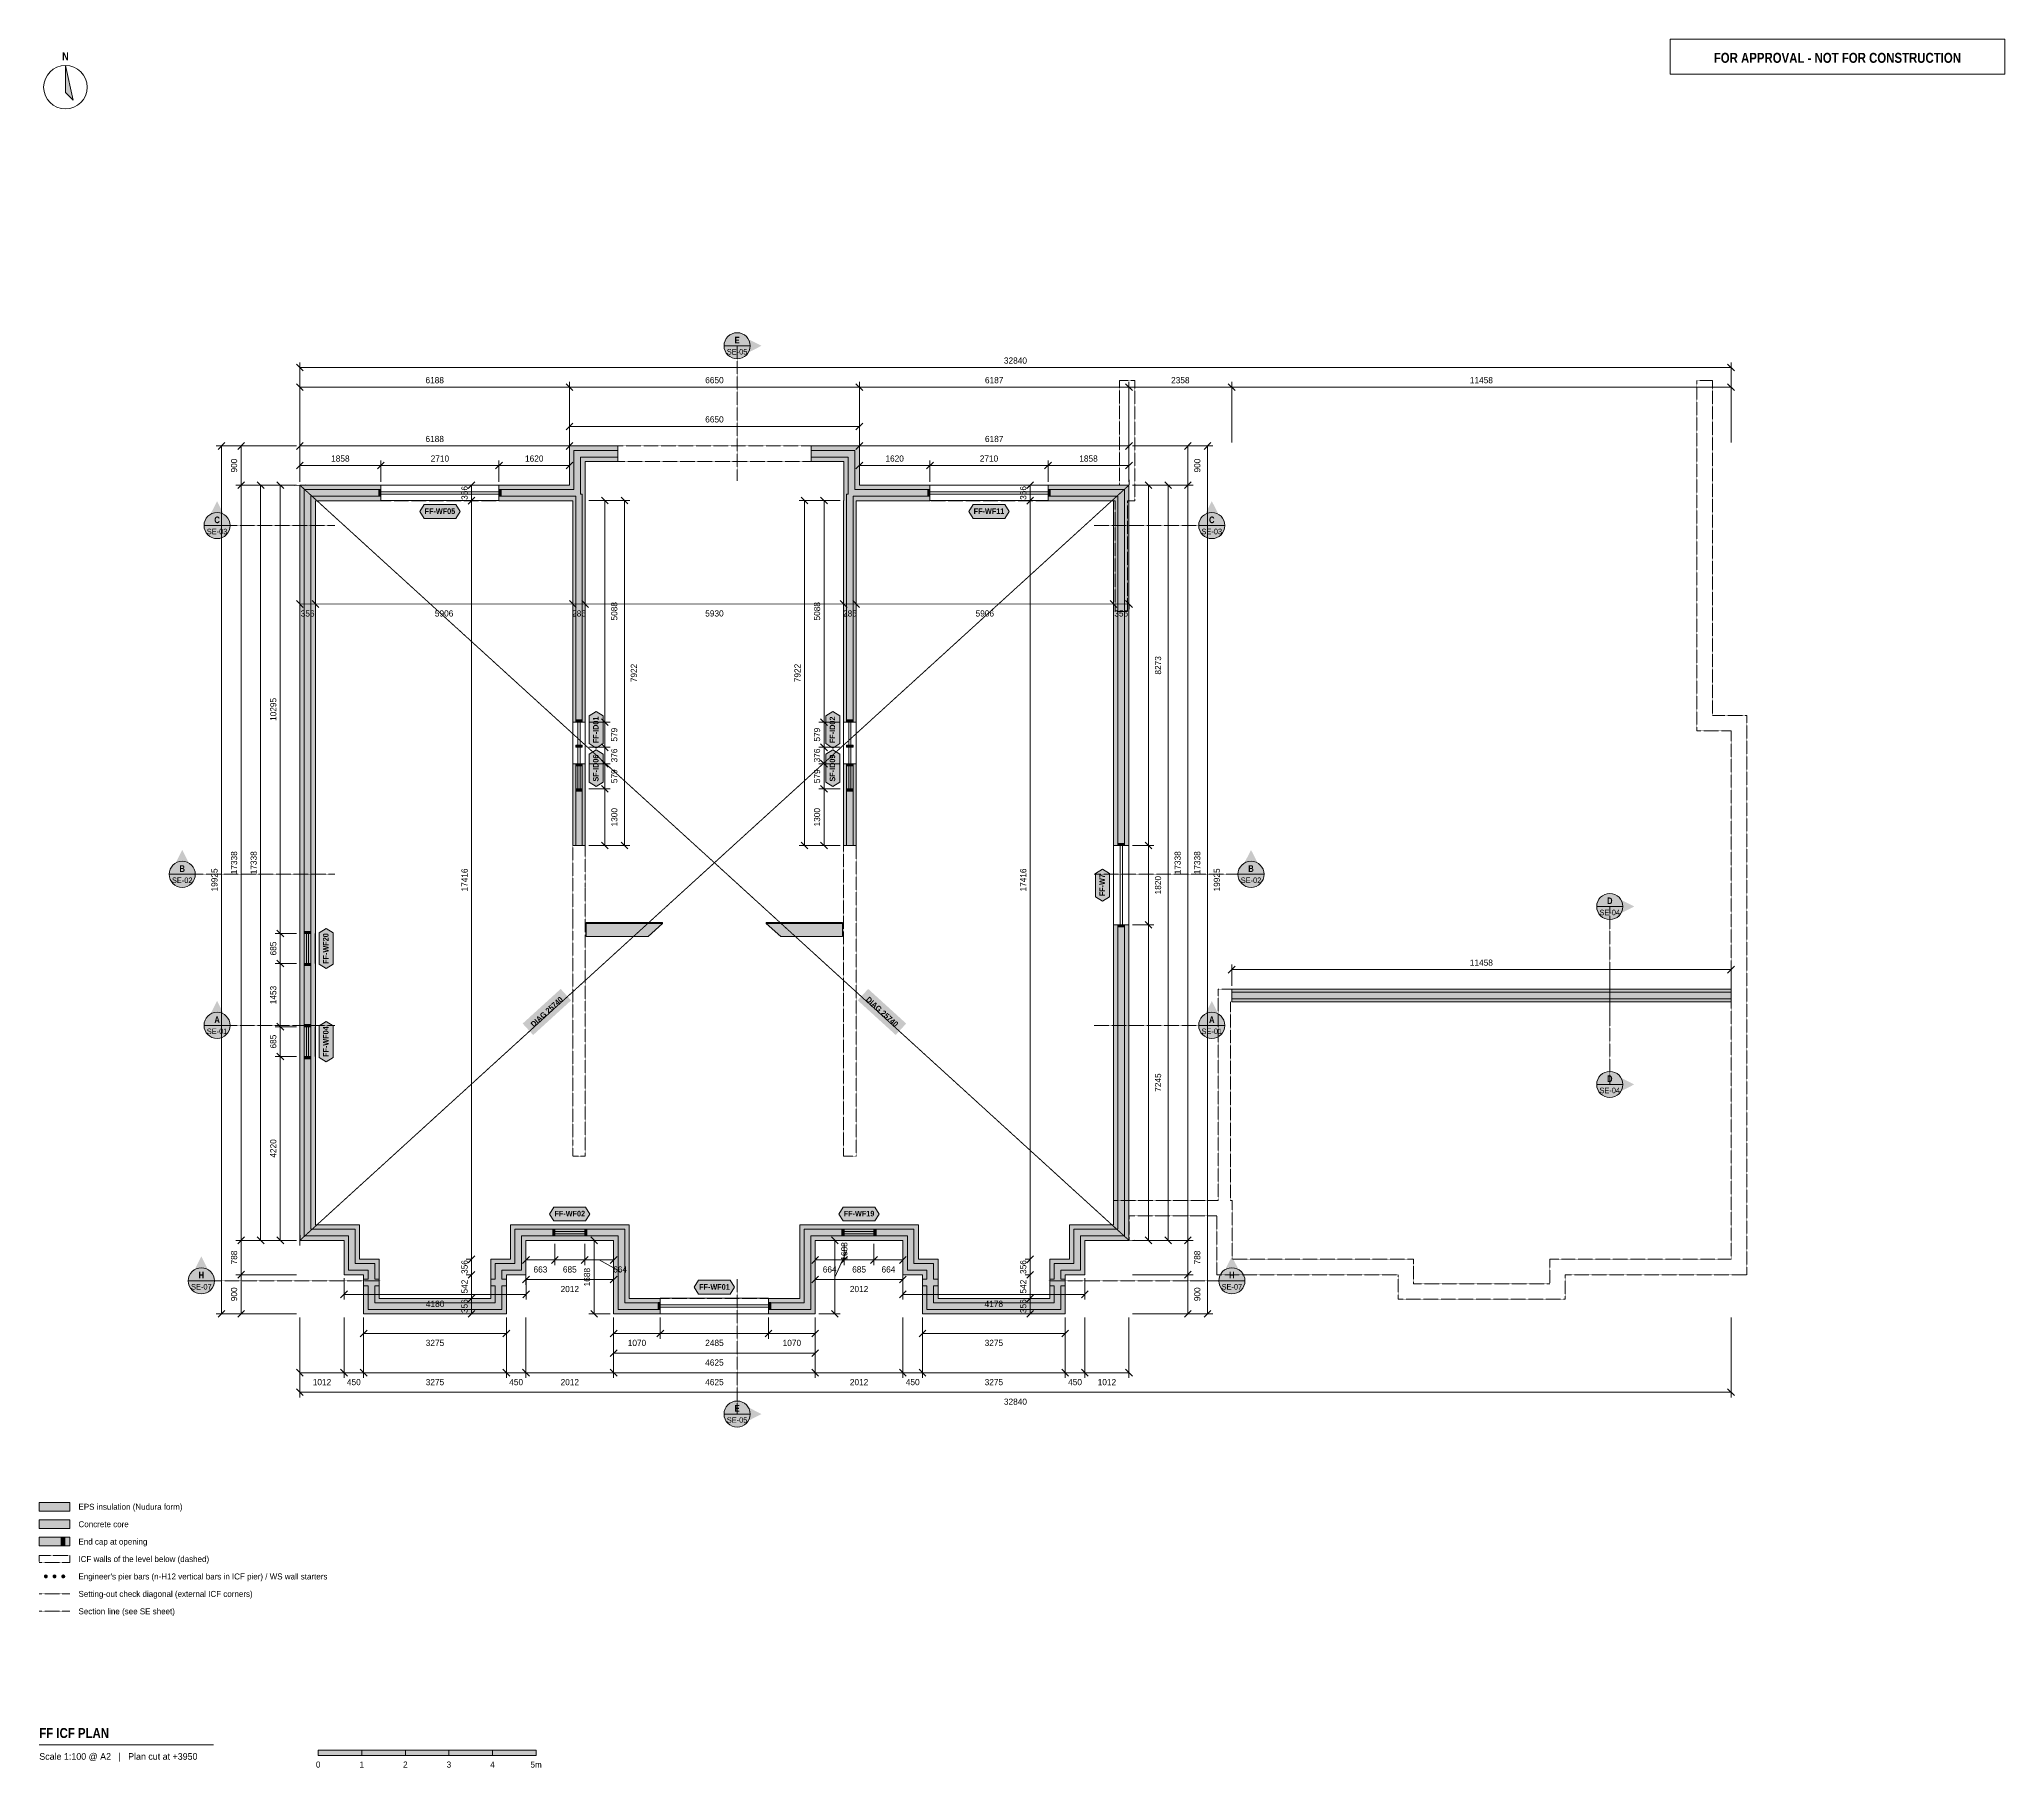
# Model space of a CAD drawing. Header units: millimetres. Extents: x -6015 to 39085, y -10454 to 29228.
import ezdxf
from ezdxf.enums import TextEntityAlignment as Align

# ---------------------------------------------------------------- set-up
doc = ezdxf.new("R2010")
doc.units = ezdxf.units.MM
doc.linetypes.add('DASHED', pattern=[1.524, 1.27, -0.254])
for name, color, linetype in [('FILL-C_9E1A1A', 7, 'Continuous'), ('FILL-C_B2B2B5', 7, 'Continuous'), ('FILL-EPS', 7, 'Continuous'), ('FILL-INK', 7, 'Continuous'), ('FILL-RED', 7, 'Continuous'), ('FILL-TEAL_DK', 7, 'Continuous'), ('FILL-WHITE', 7, 'Continuous'), ('LINE-C_85297A', 7, 'Continuous'), ('LINE-C_85297A-DASH', 7, 'DASHED'), ('LINE-INK', 7, 'Continuous'), ('LINE-RED', 7, 'Continuous'), ('LINE-RED-DASH', 7, 'DASHED'), ('LINE-STEEL_GREY', 7, 'Continuous'), ('LINE-STEEL_GREY-DASH', 7, 'DASHED'), ('LINE-TEAL_DK', 7, 'Continuous'), ('TEXT-C_85297A', 7, 'Continuous'), ('TEXT-INK', 7, 'Continuous'), ('TEXT-RED', 7, 'Continuous'), ('TEXT-STEEL_GREY', 7, 'Continuous'), ('TEXT-TEAL_DK', 7, 'Continuous')]:
    doc.layers.add(name, color=color, linetype=linetype)
doc.styles.add('OpenSansCondensed-Bold', font='OpenSansCondensed-Bold.ttf')

msp = doc.modelspace()

# ---------------------------------------------------------------- texts
at = {"layer": 'TEXT-C_85297A', "style": 'OpenSansCondensed-Bold'}
for rotation, p in [(42.3431, (5673, 6854)), (-42.3431, (13283, 6854))]:
    msp.add_text('DIAG 25740', height=127, rotation=rotation, dxfattribs=at).set_placement(p, align=Align.CENTER)
at = {"layer": 'TEXT-INK', "style": 'OpenSansCondensed-Bold'}
msp.add_text('N', height=178, dxfattribs=at).set_placement((-5415, 28748), align=Align.CENTER)
at = {"layer": 'TEXT-INK'}
for s, height, p in [('32840', 142.2, (16385, 21781)), ('6188', 142.2, (3059, 21331)), ('6650', 142.2, (9478, 21331)), ('6187', 142.2, (15897, 21331)), ('2358', 142.2, (20169, 21331)), ('11458', 142.2, (27077, 21331)), ('6650', 142.2, (9478, 20431)), ('6188', 142.2, (3059, 19981)), ('6187', 142.2, (15897, 19981)), ('1858', 142.2, (894, 19531)), ('2710', 142.2, (3178, 19531)), ('1620', 142.2, (5343, 19531)), ('1620', 142.2, (13613, 19531)), ('2710', 142.2, (15778, 19531)), ('1858', 142.2, (18062, 19531)), ('11458', 142.2, (27077, 7958)), ('663', 142.2, (5485, 915)), ('685', 142.2, (6159, 915)), ('664', 142.2, (7313, 915)), ('664', 142.2, (12122, 915)), ('685', 142.2, (12797, 915)), ('664', 142.2, (13471, 915)), ('2012', 142.2, (6159, 465)), ('2012', 142.2, (12797, 465)), ('4180', 142.2, (3068, 125)), ('4178', 142.2, (15889, 125)), ('3275', 142.2, (3065, -772)), ('1070', 142.2, (7700, -772)), ('2485', 142.2, (9478, -772)), ('1070', 142.2, (11255, -772)), ('3275', 142.2, (15890, -772)), ('4625', 142.2, (9478, -1222)), ('1012', 142.2, (472, -1672)), ('450', 142.2, (1203, -1672)), ('3275', 142.2, (3065, -1672)), ('450', 142.2, (4928, -1672)), ('2012', 142.2, (6159, -1672)), ('4625', 142.2, (9478, -1672)), ('2012', 142.2, (12797, -1672)), ('450', 142.2, (14028, -1672)), ('3275', 142.2, (15890, -1672)), ('450', 142.2, (17753, -1672)), ('1012', 142.2, (18484, -1672)), ('32840', 142.2, (16385, -2122)), ('0', 140, (385, -10452)), ('1', 140, (1385, -10452)), ('2', 140, (2385, -10452)), ('3', 140, (3385, -10452)), ('4', 140, (4385, -10452)), ('5m', 139.7, (5385, -10452))]:
    msp.add_text(s, height=height, dxfattribs=at).set_placement(p, align=Align.CENTER)
for s, rotation, p in [('900', 90, (-1475, 19441)), ('900', 90, (20628, 19441)), ('356', 90, (3814, 18813)), ('356', 90, (16635, 18813)), ('5088', 90.0029, (7250, 16096)), ('5088', 90, (11903, 16096)), ('356', 0.0029, (143, 15975)), ('5906', 0.0029, (3274, 15976)), ('286', 0.0029, (6370, 15976)), ('5930', 0.0029, (9478, 15976)), ('286', 0.0029, (12586, 15976)), ('5906', 0.0029, (15682, 15976)), ('356', 0.0029, (18813, 15976)), ('8273', 90, (19728, 14854)), ('7922', 90.0029, (7700, 14679)), ('7922', 90, (11453, 14679)), ('10295', 90, (-575, 13843)), ('579', 90.0029, (7250, 13263)), ('579', 90, (11903, 13263)), ('376', 90.0029, (7250, 12785)), ('376', 90, (11903, 12785)), ('579', 90.0029, (7250, 12308)), ('579', 90, (11903, 12308)), ('1300', 90.0029, (7251, 11368)), ('1300', 90, (11903, 11368)), ('17338', 90, (-1475, 10322)), ('17338', 90, (-1025, 10322)), ('17338', 90, (20178, 10322)), ('17338', 90, (20628, 10322)), ('19925', 90, (-1925, 9928)), ('17416', 90, (3814, 9927)), ('17416', 90, (16635, 9927)), ('1820', 90, (19728, 9808)), ('19925', 90, (21078, 9928)), ('685', 90, (-575, 8354)), ('1453', 90, (-575, 7285)), ('685', 90, (-575, 6216)), ('7245', 90, (19728, 5275)), ('4220', 90, (-575, 3763)), ('788', 90, (-1475, 1259)), ('1688', 90, (12528, 1399)), ('788', 90, (20628, 1259)), ('356', 90, (3814, 1041)), ('1688', 90, (6625, 809)), ('356', 90, (16635, 1041)), ('900', 90, (-1475, 415)), ('542', 90, (3814, 592)), ('542', 90, (16635, 592)), ('900', 90, (20628, 415)), ('356', 90, (3814, 143)), ('356', 90, (16635, 143))]:
    msp.add_text(s, height=142.2, rotation=rotation, dxfattribs=at).set_placement(p, align=Align.CENTER)
for s, p in [('EPS insulation (Nudura form)', (-5115, -4532)), ('Concrete core', (-5115, -4932)), ('End cap at opening', (-5115, -5332)), ('ICF walls of the level below (dashed)', (-5115, -5732)), ("Engineer's pier bars (n-H12 vertical bars in ICF pier) / WS wall starters", (-5115, -6132)), ('Setting-out check diagonal (external ICF corners)', (-5115, -6532)), ('Section line (see SE sheet)', (-5115, -6932))]:
    msp.add_text(s, height=137.16, dxfattribs=at).set_placement(p)
at = {"layer": 'TEXT-INK', "style": 'OpenSansCondensed-Bold'}
msp.add_text('FF ICF PLAN', height=228.6, dxfattribs=at).set_placement((-6015, -9772))
at = {"layer": 'TEXT-RED', "style": 'OpenSansCondensed-Bold'}
for s, height, p in [('FOR APPROVAL - NOT FOR CONSTRUCTION', 228.6, (35246, 28688)), ('E', 152, (9998, 22246)), ('C', 152, (-1935, 18119)), ('C', 152, (20891, 18119)), ('B', 152, (-2735, 10112)), ('B', 152, (21791, 10112)), ('D', 152, (30023, 9373)), ('A', 152, (-1935, 6644)), ('A', 152, (20891, 6644)), ('D', 152, (30023, 5287)), ('H', 152, (-2296, 779)), ('H', 152, (21352, 779)), ('E', 152, (9998, -2280))]:
    msp.add_text(s, height=height, dxfattribs=at).set_placement(p, align=Align.CENTER)
at = {"layer": 'TEXT-RED'}
for s, p in [('SE-05', (9998, 21991)), ('SE-03', (-1935, 17864)), ('SE-03', (20891, 17864)), ('SE-02', (-2735, 9857)), ('SE-02', (21791, 9857)), ('SE-04', (30023, 9118)), ('SE-01', (-1935, 6389)), ('SE-01', (20891, 6389)), ('SE-04', (30023, 5032)), ('SE-07', (-2296, 524)), ('SE-07', (21352, 524)), ('SE-05', (9998, -2535))]:
    msp.add_text(s, height=127, dxfattribs=at).set_placement(p, align=Align.CENTER)
at = {"layer": 'TEXT-STEEL_GREY'}
msp.add_text('Scale 1:100 @ A2   |   Plan cut at +3950', height=152.4, dxfattribs=at).set_placement((-6015, -10272))
at = {"layer": 'TEXT-TEAL_DK', "style": 'OpenSansCondensed-Bold'}
for s, p in [('FF-WF05', (3178, 18330)), ('FF-WF11', (15778, 18330)), ('FF-WF02', (6158, 2204)), ('FF-WF19', (12796, 2204)), ('FF-WF01', (9478, 521))]:
    msp.add_text(s, height=127, dxfattribs=at).set_placement(p, align=Align.CENTER)
for s, p in [('FF-ID01', (6818, 13374)), ('FF-ID02', (12248, 13374)), ('SF-ID06', (6818, 12496)), ('SF-ID09', (12248, 12496)), ('FF-W7', (18440, 9808)), ('FF-WF20', (622, 8353)), ('FF-WF04', (622, 6215))]:
    msp.add_text(s, height=127, rotation=90, dxfattribs=at).set_placement(p, align=Align.CENTER)

# ---------------------------------------------------------------- hatches: boundary and pattern name
at = {"layer": 'FILL-C_9E1A1A', "true_color": 0x9e1a1a}
h = msp.add_hatch(color=24, dxfattribs=at)
h.dxf.hatch_style = 1
h.paths.add_polyline_path([(-5820, -6062), (-5821, -6050), (-5826, -6039), (-5833, -6030), (-5842, -6023), (-5853, -6019), (-5865, -6017), (-5876, -6019), (-5887, -6023), (-5896, -6030), (-5904, -6039), (-5908, -6050), (-5910, -6062), (-5908, -6074), (-5904, -6084), (-5896, -6094), (-5887, -6101), (-5876, -6105), (-5865, -6107), (-5853, -6105), (-5842, -6101), (-5833, -6094), (-5826, -6084), (-5821, -6074)])
h = msp.add_hatch(color=24, dxfattribs=at)
h.dxf.hatch_style = 1
h.paths.add_polyline_path([(-5620, -6062), (-5621, -6050), (-5626, -6039), (-5633, -6030), (-5642, -6023), (-5653, -6019), (-5665, -6017), (-5676, -6019), (-5687, -6023), (-5696, -6030), (-5704, -6039), (-5708, -6050), (-5710, -6062), (-5708, -6074), (-5704, -6084), (-5696, -6094), (-5687, -6101), (-5676, -6105), (-5665, -6107), (-5653, -6105), (-5642, -6101), (-5633, -6094), (-5626, -6084), (-5621, -6074)])
h = msp.add_hatch(color=24, dxfattribs=at)
h.dxf.hatch_style = 1
h.paths.add_polyline_path([(-5420, -6062), (-5421, -6050), (-5426, -6039), (-5433, -6030), (-5442, -6023), (-5453, -6019), (-5465, -6017), (-5476, -6019), (-5487, -6023), (-5496, -6030), (-5504, -6039), (-5508, -6050), (-5510, -6062), (-5508, -6074), (-5504, -6084), (-5496, -6094), (-5487, -6101), (-5476, -6105), (-5465, -6107), (-5453, -6105), (-5442, -6101), (-5433, -6094), (-5426, -6084), (-5421, -6074)])
at = {"layer": 'FILL-C_B2B2B5', "true_color": 0xb2b2b5}
h = msp.add_hatch(color=253, dxfattribs=at)
h.dxf.hatch_style = 1
h.paths.add_polyline_path([(7261, 19637), (6407, 19637), (6407, 18783), (6446, 18783), (6446, 13552), (6294, 13552), (6294, 18737), (4533, 18737), (4533, 18889), (6255, 18889), (6255, 19789), (7261, 19789)])
h = msp.add_hatch(color=253, dxfattribs=at)
h.dxf.hatch_style = 1
h.paths.add_polyline_path([(11696, 19789), (12702, 19789), (12702, 18889), (14422, 18889), (14422, 18737), (12662, 18737), (12662, 13552), (12510, 13552), (12510, 18783), (12549, 18783), (12549, 19637), (11696, 19637)])
h = msp.add_hatch(color=253, dxfattribs=at)
h.dxf.hatch_style = 1
h.paths.add_polyline_path([(8235, 67), (7267, 67), (7267, 1755), (5052, 1755), (5052, 967), (4601, 967), (4601, 761), (4703, 761), (4703, 609), (4601, 609), (4601, 67), (1530, 67), (1530, 609), (1428, 609), (1428, 761), (1530, 761), (1530, 967), (1080, 967), (1080, 1755), (67, 1755), (67, 18889), (1823, 18889), (1823, 18737), (219, 18737), (219, 1907), (1232, 1907), (1232, 1119), (1682, 1119), (1682, 761), (1784, 761), (1784, 609), (1682, 609), (1682, 219), (4449, 219), (4449, 609), (4347, 609), (4347, 761), (4449, 761), (4449, 1119), (4899, 1119), (4899, 1907), (7419, 1907), (7419, 219), (8235, 219)])
h = msp.add_hatch(color=253, dxfattribs=at)
h.dxf.hatch_style = 1
h.paths.add_polyline_path([(18737, 10718), (18737, 18737), (17133, 18737), (17133, 18889), (18889, 18889), (18889, 10718)])
h = msp.add_hatch(color=253, dxfattribs=at)
h.dxf.hatch_style = 1
h.paths.add_polyline_path([(6446, 12596), (6446, 10718), (6294, 10718), (6294, 12596)])
h = msp.add_hatch(color=253, dxfattribs=at)
h.dxf.hatch_style = 1
h.paths.add_polyline_path([(12662, 12597), (12662, 10718), (12510, 10718), (12510, 12597)])
h = msp.add_hatch(color=253, dxfattribs=at)
h.dxf.hatch_style = 1
h.paths.add_polyline_path([(14609, 609), (14507, 609), (14507, 219), (17274, 219), (17274, 609), (17172, 609), (17172, 761), (17274, 761), (17274, 1119), (17724, 1119), (17724, 1907), (18737, 1907), (18737, 8897), (18889, 8897), (18889, 1755), (17876, 1755), (17876, 967), (17426, 967), (17426, 761), (17528, 761), (17528, 609), (17426, 609), (17426, 67), (14355, 67), (14355, 609), (14253, 609), (14253, 761), (14355, 761), (14355, 967), (13905, 967), (13905, 1755), (11689, 1755), (11689, 67), (10720, 67), (10720, 219), (11537, 219), (11537, 1907), (14057, 1907), (14057, 1119), (14507, 1119), (14507, 761), (14609, 761)])
h = msp.add_hatch(color=253, dxfattribs=at)
h.dxf.hatch_style = 1
h.paths.add_polyline_path([(32806, 7199), (21348, 7199), (21348, 7351), (32806, 7351)])
h = msp.add_hatch(color=253, dxfattribs=at)
h.dxf.hatch_style = 1
h.paths.add_polyline_path([(-6015, -4962), (-5315, -4962), (-5315, -4762), (-6015, -4762)])
at = {"layer": 'FILL-EPS', "true_color": 0xccffff}
h = msp.add_hatch(color=7, dxfattribs=at)
h.dxf.hatch_style = 1
h.paths.add_polyline_path([(6153, 19891), (7261, 19891), (7261, 19789), (6255, 19789), (6255, 18889), (4533, 18889), (4533, 18991), (6153, 18991)])
h = msp.add_hatch(color=7, dxfattribs=at)
h.dxf.hatch_style = 1
h.paths.add_polyline_path([(11696, 19891), (12803, 19891), (12803, 18991), (14422, 18991), (14422, 18889), (12702, 18889), (12702, 19789), (11696, 19789)])
h = msp.add_hatch(color=7, dxfattribs=at)
h.dxf.hatch_style = 1
h.paths.add_polyline_path([(7261, 19535), (6509, 19535), (6509, 18640), (6513, 18640), (6513, 18379), (6513, 17419), (6513, 13552), (6446, 13552), (6446, 18783), (6407, 18783), (6407, 19637), (7261, 19637)])
h = msp.add_hatch(color=7, dxfattribs=at)
h.dxf.hatch_style = 1
h.paths.add_polyline_path([(11696, 19535), (11696, 19637), (12549, 19637), (12549, 18783), (12510, 18783), (12510, 13552), (12443, 13552), (12443, 18640), (12448, 18640), (12448, 19535)])
h = msp.add_hatch(color=7, dxfattribs=at)
h.dxf.hatch_style = 1
h.paths.add_polyline_path([(1428, 865), (978, 865), (978, 1653), (-35, 1653), (-35, 18991), (1823, 18991), (1823, 18889), (67, 18889), (67, 1755), (1080, 1755), (1080, 967), (1530, 967), (1530, 761), (1428, 761)])
h = msp.add_hatch(color=7, dxfattribs=at)
h.dxf.hatch_style = 1
h.paths.add_polyline_path([(18990, 18991), (18990, 10718), (18889, 10718), (18889, 18889), (17133, 18889), (17133, 18991)])
h = msp.add_hatch(color=7, dxfattribs=at)
h.dxf.hatch_style = 1
h.paths.add_polyline_path([(1823, 18635), (321, 18635), (321, 2009), (1334, 2009), (1334, 1221), (1784, 1221), (1784, 761), (1682, 761), (1682, 1119), (1232, 1119), (1232, 1907), (219, 1907), (219, 18737), (1823, 18737)])
h = msp.add_hatch(color=7, dxfattribs=at)
h.dxf.hatch_style = 1
h.paths.add_polyline_path([(6227, 13552), (6227, 13811), (6227, 18379), (6227, 18635), (4533, 18635), (4533, 18737), (6294, 18737), (6294, 13552)])
h = msp.add_hatch(color=7, dxfattribs=at)
h.dxf.hatch_style = 1
h.paths.add_polyline_path([(14422, 18635), (12729, 18635), (12729, 13552), (12662, 13552), (12662, 18737), (14422, 18737)])
h = msp.add_hatch(color=7, dxfattribs=at)
h.dxf.hatch_style = 1
h.paths.add_polyline_path([(18635, 10718), (18635, 18635), (17133, 18635), (17133, 18737), (18737, 18737), (18737, 10718)])
h = msp.add_hatch(color=7, dxfattribs=at)
h.dxf.hatch_style = 1
h.paths.add_polyline_path([(6227, 10966), (6227, 12486), (6227, 12596), (6294, 12596), (6294, 10718), (6382, 10718), (6256, 10718), (6227, 10718), (6227, 10858)])
h = msp.add_hatch(color=7, dxfattribs=at)
h.dxf.hatch_style = 1
h.paths.add_polyline_path([(6513, 12596), (6513, 12486), (6513, 12405), (6513, 10718), (6446, 10718), (6446, 12596)])
h = msp.add_hatch(color=7, dxfattribs=at)
h.dxf.hatch_style = 1
h.paths.add_polyline_path([(12443, 12597), (12510, 12597), (12510, 10718), (12443, 10718)])
h = msp.add_hatch(color=7, dxfattribs=at)
h.dxf.hatch_style = 1
h.paths.add_polyline_path([(12729, 12597), (12729, 10718), (12662, 10718), (12662, 12597)])
h = msp.add_hatch(color=7, dxfattribs=at)
h.dxf.hatch_style = 1
h.paths.add_polyline_path([(17172, 1221), (17622, 1221), (17622, 2009), (18635, 2009), (18635, 8897), (18737, 8897), (18737, 1907), (17724, 1907), (17724, 1119), (17274, 1119), (17274, 761), (17172, 761)])
h = msp.add_hatch(color=7, dxfattribs=at)
h.dxf.hatch_style = 1
h.paths.add_polyline_path([(18990, 8897), (18990, 1653), (17978, 1653), (17978, 865), (17528, 865), (17528, 761), (17426, 761), (17426, 967), (17876, 967), (17876, 1755), (18889, 1755), (18889, 8897)])
h = msp.add_hatch(color=7, dxfattribs=at)
h.dxf.hatch_style = 1
h.paths.add_polyline_path([(32806, 7418), (32806, 7351), (21348, 7351), (21348, 7418)])
h = msp.add_hatch(color=7, dxfattribs=at)
h.dxf.hatch_style = 1
h.paths.add_polyline_path([(32806, 7132), (21348, 7132), (21348, 7199), (32806, 7199)])
h = msp.add_hatch(color=7, dxfattribs=at)
h.dxf.hatch_style = 1
h.paths.add_polyline_path([(4798, 1221), (4798, 2009), (7521, 2009), (7521, 321), (8235, 321), (8235, 219), (7419, 219), (7419, 1907), (4899, 1907), (4899, 1119), (4449, 1119), (4449, 761), (4347, 761), (4347, 1221)])
h = msp.add_hatch(color=7, dxfattribs=at)
h.dxf.hatch_style = 1
h.paths.add_polyline_path([(11435, 321), (11435, 2009), (14159, 2009), (14159, 1221), (14609, 1221), (14609, 761), (14507, 761), (14507, 1119), (14057, 1119), (14057, 1907), (11537, 1907), (11537, 219), (10720, 219), (10720, 321)])
h = msp.add_hatch(color=7, dxfattribs=at)
h.dxf.hatch_style = 1
h.paths.add_polyline_path([(8235, -35), (7165, -35), (7165, 1653), (5153, 1653), (5153, 865), (4703, 865), (4703, 761), (4601, 761), (4601, 967), (5052, 967), (5052, 1755), (7267, 1755), (7267, 67), (8235, 67)])
h = msp.add_hatch(color=7, dxfattribs=at)
h.dxf.hatch_style = 1
h.paths.add_polyline_path([(14253, 865), (13803, 865), (13803, 1653), (11791, 1653), (11791, -35), (10720, -35), (10720, 67), (11689, 67), (11689, 1755), (13905, 1755), (13905, 967), (14355, 967), (14355, 761), (14253, 761)])
h = msp.add_hatch(color=7, dxfattribs=at)
h.dxf.hatch_style = 1
h.paths.add_polyline_path([(4703, -35), (1428, -35), (1428, 609), (1530, 609), (1530, 67), (4601, 67), (4601, 609), (4703, 609)])
h = msp.add_hatch(color=7, dxfattribs=at)
h.dxf.hatch_style = 1
h.paths.add_polyline_path([(1784, 321), (4347, 321), (4347, 609), (4449, 609), (4449, 219), (1682, 219), (1682, 609), (1784, 609)])
h = msp.add_hatch(color=7, dxfattribs=at)
h.dxf.hatch_style = 1
h.paths.add_polyline_path([(17528, -35), (14253, -35), (14253, 609), (14355, 609), (14355, 67), (17426, 67), (17426, 609), (17528, 609)])
h = msp.add_hatch(color=7, dxfattribs=at)
h.dxf.hatch_style = 1
h.paths.add_polyline_path([(14609, 321), (17172, 321), (17172, 609), (17274, 609), (17274, 219), (14507, 219), (14507, 609), (14609, 609)])
h = msp.add_hatch(color=7, dxfattribs=at)
h.dxf.hatch_style = 1
h.paths.add_polyline_path([(-6015, -4562), (-5315, -4562), (-5315, -4362), (-6015, -4362)])
h = msp.add_hatch(color=7, dxfattribs=at)
h.dxf.hatch_style = 1
h.paths.add_polyline_path([(-6015, -5362), (-5315, -5362), (-5315, -5162), (-6015, -5162)])
at = {"layer": 'FILL-INK', "true_color": 0x14141a}
h = msp.add_hatch(color=250, dxfattribs=at)
h.dxf.hatch_style = 1
h.paths.add_polyline_path([(-5415, 28628), (-5240, 27828), (-5415, 28003)])
h = msp.add_hatch(color=250, dxfattribs=at)
h.dxf.hatch_style = 1
h.paths.add_polyline_path([(385, -10172), (1385, -10172), (1385, -10052), (385, -10052)])
h = msp.add_hatch(color=250, dxfattribs=at)
h.dxf.hatch_style = 1
h.paths.add_polyline_path([(2385, -10172), (3385, -10172), (3385, -10052), (2385, -10052)])
h = msp.add_hatch(color=250, dxfattribs=at)
h.dxf.hatch_style = 1
h.paths.add_polyline_path([(4385, -10172), (5385, -10172), (5385, -10052), (4385, -10052)])
at = {"layer": 'FILL-RED', "true_color": 0xb81a1f}
h = msp.add_hatch(color=242, dxfattribs=at)
h.dxf.hatch_style = 1
h.paths.add_polyline_path([(10558, 22191), (9998, 22476), (9998, 21906)])
h = msp.add_hatch(color=242, dxfattribs=at)
h.dxf.hatch_style = 1
h.paths.add_polyline_path([(-1935, 18624), (-2220, 18064), (-1650, 18064)])
h = msp.add_hatch(color=242, dxfattribs=at)
h.dxf.hatch_style = 1
h.paths.add_polyline_path([(20891, 18624), (20606, 18064), (21176, 18064)])
h = msp.add_hatch(color=242, dxfattribs=at)
h.dxf.hatch_style = 1
h.paths.add_polyline_path([(-2735, 10617), (-3020, 10057), (-2450, 10057)])
h = msp.add_hatch(color=242, dxfattribs=at)
h.dxf.hatch_style = 1
h.paths.add_polyline_path([(21791, 10617), (21506, 10057), (22076, 10057)])
h = msp.add_hatch(color=242, dxfattribs=at)
h.dxf.hatch_style = 1
h.paths.add_polyline_path([(30583, 9318), (30023, 9603), (30023, 9033)])
h = msp.add_hatch(color=242, dxfattribs=at)
h.dxf.hatch_style = 1
h.paths.add_polyline_path([(-1935, 7149), (-2220, 6589), (-1650, 6589)])
h = msp.add_hatch(color=242, dxfattribs=at)
h.dxf.hatch_style = 1
h.paths.add_polyline_path([(20891, 7149), (20606, 6589), (21176, 6589)])
h = msp.add_hatch(color=242, dxfattribs=at)
h.dxf.hatch_style = 1
h.paths.add_polyline_path([(30583, 5232), (30023, 5517), (30023, 4947)])
h = msp.add_hatch(color=242, dxfattribs=at)
h.dxf.hatch_style = 1
h.paths.add_polyline_path([(-2296, 1284), (-2581, 724), (-2011, 724)])
h = msp.add_hatch(color=242, dxfattribs=at)
h.dxf.hatch_style = 1
h.paths.add_polyline_path([(21352, 1284), (21067, 724), (21637, 724)])
h = msp.add_hatch(color=242, dxfattribs=at)
h.dxf.hatch_style = 1
h.paths.add_polyline_path([(10558, -2335), (9998, -2050), (9998, -2620)])
at = {"layer": 'FILL-TEAL_DK', "true_color": 0x006b5c}
h = msp.add_hatch(color=126, dxfattribs=at)
h.dxf.hatch_style = 1
h.paths.add_polyline_path([(1823, 18889), (1823, 18737), (1773, 18737), (1773, 18889)])
h = msp.add_hatch(color=126, dxfattribs=at)
h.dxf.hatch_style = 1
h.paths.add_polyline_path([(4533, 18889), (4583, 18889), (4583, 18737), (4533, 18737), (4533, 18889)])
h = msp.add_hatch(color=126, dxfattribs=at)
h.dxf.hatch_style = 1
h.paths.add_polyline_path([(14423, 18889), (14423, 18737), (14373, 18737), (14373, 18889)])
h = msp.add_hatch(color=126, dxfattribs=at)
h.dxf.hatch_style = 1
h.paths.add_polyline_path([(17133, 18889), (17183, 18889), (17183, 18737), (17133, 18737)])
h = msp.add_hatch(color=126, dxfattribs=at)
h.dxf.hatch_style = 1
h.paths.add_polyline_path([(6294, 13602), (6446, 13602), (6446, 13552), (6294, 13552)])
h = msp.add_hatch(color=126, dxfattribs=at)
h.dxf.hatch_style = 1
h.paths.add_polyline_path([(12510, 13602), (12662, 13602), (12662, 13552), (12510, 13552)])
h = msp.add_hatch(color=126, dxfattribs=at)
h.dxf.hatch_style = 1
h.paths.add_polyline_path([(6294, 13023), (6446, 13023), (6446, 12973), (6294, 12973)])
h = msp.add_hatch(color=126, dxfattribs=at)
h.dxf.hatch_style = 1
h.paths.add_polyline_path([(12510, 13023), (12662, 13023), (12662, 12973), (12510, 12973)])
h = msp.add_hatch(color=126, dxfattribs=at)
h.dxf.hatch_style = 1
h.paths.add_polyline_path([(6294, 12597), (6446, 12597), (6446, 12547), (6294, 12547)])
h = msp.add_hatch(color=126, dxfattribs=at)
h.dxf.hatch_style = 1
h.paths.add_polyline_path([(12510, 12597), (12662, 12597), (12662, 12547), (12510, 12547)])
h = msp.add_hatch(color=126, dxfattribs=at)
h.dxf.hatch_style = 1
h.paths.add_polyline_path([(6294, 12018), (6446, 12018), (6446, 11968), (6294, 11968)])
h = msp.add_hatch(color=126, dxfattribs=at)
h.dxf.hatch_style = 1
h.paths.add_polyline_path([(12510, 12018), (12662, 12018), (12662, 11968), (12510, 11968)])
h = msp.add_hatch(color=126, dxfattribs=at)
h.dxf.hatch_style = 1
h.paths.add_polyline_path([(18737, 10768), (18889, 10768), (18889, 10718), (18737, 10718)])
h = msp.add_hatch(color=126, dxfattribs=at)
h.dxf.hatch_style = 1
h.paths.add_polyline_path([(63, 8746), (215, 8746), (215, 8696), (63, 8696)])
h = msp.add_hatch(color=126, dxfattribs=at)
h.dxf.hatch_style = 1
h.paths.add_polyline_path([(18737, 8898), (18889, 8898), (18889, 8848), (18737, 8848)])
h = msp.add_hatch(color=126, dxfattribs=at)
h.dxf.hatch_style = 1
h.paths.add_polyline_path([(63, 8011), (215, 8011), (215, 7961), (63, 7961)])
h = msp.add_hatch(color=126, dxfattribs=at)
h.dxf.hatch_style = 1
h.paths.add_polyline_path([(63, 6608), (215, 6608), (215, 6558), (63, 6558)])
h = msp.add_hatch(color=126, dxfattribs=at)
h.dxf.hatch_style = 1
h.paths.add_polyline_path([(63, 5873), (215, 5873), (215, 5823), (63, 5823)])
h = msp.add_hatch(color=126, dxfattribs=at)
h.dxf.hatch_style = 1
h.paths.add_polyline_path([(5766, 1907), (5816, 1907), (5816, 1755), (5766, 1755)])
h = msp.add_hatch(color=126, dxfattribs=at)
h.dxf.hatch_style = 1
h.paths.add_polyline_path([(6501, 1907), (6551, 1907), (6551, 1755), (6501, 1755)])
h = msp.add_hatch(color=126, dxfattribs=at)
h.dxf.hatch_style = 1
h.paths.add_polyline_path([(12404, 1907), (12454, 1907), (12454, 1755), (12404, 1755)])
h = msp.add_hatch(color=126, dxfattribs=at)
h.dxf.hatch_style = 1
h.paths.add_polyline_path([(13139, 1907), (13189, 1907), (13189, 1755), (13139, 1755)])
h = msp.add_hatch(color=126, dxfattribs=at)
h.dxf.hatch_style = 1
h.paths.add_polyline_path([(8185, 224), (8235, 224), (8235, 72), (8185, 72)])
h = msp.add_hatch(color=126, dxfattribs=at)
h.dxf.hatch_style = 1
h.paths.add_polyline_path([(10720, 224), (10770, 224), (10770, 72), (10720, 72)])
h = msp.add_hatch(color=126, dxfattribs=at)
h.dxf.hatch_style = 1
h.paths.add_polyline_path([(-5515, -5362), (-5425, -5362), (-5425, -5162), (-5515, -5162)])
at = {"layer": 'FILL-WHITE', "true_color": 0xffffff}
h = msp.add_hatch(color=7, dxfattribs=at)
h.dxf.hatch_style = 1
h.paths.add_polyline_path([(10298, 22191), (10288, 22268), (10258, 22341), (10210, 22403), (10148, 22450), (10076, 22480), (9998, 22491), (9920, 22480), (9848, 22450), (9786, 22403), (9738, 22341), (9708, 22268), (9698, 22191), (9708, 22113), (9738, 22041), (9786, 21978), (9848, 21931), (9920, 21901), (9998, 21891), (10076, 21901), (10148, 21931), (10210, 21978), (10258, 22041), (10288, 22113)])
h = msp.add_hatch(color=7, dxfattribs=at)
h.dxf.hatch_style = 1
h.paths.add_polyline_path([(2715, 18386), (2815, 18546), (3541, 18546), (3641, 18386), (3541, 18226), (2815, 18226)])
h = msp.add_hatch(color=7, dxfattribs=at)
h.dxf.hatch_style = 1
h.paths.add_polyline_path([(15315, 18386), (15415, 18546), (16141, 18546), (16241, 18386), (16141, 18226), (15415, 18226)])
h = msp.add_hatch(color=7, dxfattribs=at)
h.dxf.hatch_style = 1
h.paths.add_polyline_path([(-1635, 18064), (-1645, 18142), (-1675, 18214), (-1722, 18276), (-1785, 18324), (-1857, 18354), (-1935, 18364), (-2012, 18354), (-2085, 18324), (-2147, 18276), (-2194, 18214), (-2224, 18142), (-2235, 18064), (-2224, 17986), (-2194, 17914), (-2147, 17852), (-2085, 17804), (-2012, 17774), (-1935, 17764), (-1857, 17774), (-1785, 17804), (-1722, 17852), (-1675, 17914), (-1645, 17986)])
h = msp.add_hatch(color=7, dxfattribs=at)
h.dxf.hatch_style = 1
h.paths.add_polyline_path([(21191, 18064), (21180, 18142), (21150, 18214), (21103, 18276), (21041, 18324), (20968, 18354), (20891, 18364), (20813, 18354), (20741, 18324), (20678, 18276), (20631, 18214), (20601, 18142), (20591, 18064), (20601, 17986), (20631, 17914), (20678, 17852), (20741, 17804), (20813, 17774), (20891, 17764), (20968, 17774), (21041, 17804), (21103, 17852), (21150, 17914), (21180, 17986)])
h = msp.add_hatch(color=7, dxfattribs=at)
h.dxf.hatch_style = 1
h.paths.add_polyline_path([(6763, 12957), (6603, 13057), (6603, 13692), (6763, 13792), (6923, 13692), (6923, 13057)])
h = msp.add_hatch(color=7, dxfattribs=at)
h.dxf.hatch_style = 1
h.paths.add_polyline_path([(12193, 12957), (12033, 13057), (12033, 13692), (12193, 13792), (12353, 13692), (12353, 13057)])
h = msp.add_hatch(color=7, dxfattribs=at)
h.dxf.hatch_style = 1
h.paths.add_polyline_path([(6763, 12073), (6603, 12173), (6603, 12818), (6763, 12918), (6923, 12818), (6923, 12173)])
h = msp.add_hatch(color=7, dxfattribs=at)
h.dxf.hatch_style = 1
h.paths.add_polyline_path([(12193, 12073), (12033, 12173), (12033, 12818), (12193, 12918), (12353, 12818), (12353, 12173)])
h = msp.add_hatch(color=7, dxfattribs=at)
h.dxf.hatch_style = 1
h.paths.add_polyline_path([(-2435, 10057), (-2445, 10135), (-2475, 10207), (-2522, 10269), (-2585, 10317), (-2657, 10347), (-2735, 10357), (-2812, 10347), (-2885, 10317), (-2947, 10269), (-2994, 10207), (-3024, 10135), (-3035, 10057), (-3024, 9979), (-2994, 9907), (-2947, 9845), (-2885, 9797), (-2812, 9767), (-2735, 9757), (-2657, 9767), (-2585, 9797), (-2522, 9845), (-2475, 9907), (-2445, 9979)])
h = msp.add_hatch(color=7, dxfattribs=at)
h.dxf.hatch_style = 1
h.paths.add_polyline_path([(18385, 9440), (18225, 9540), (18225, 10076), (18385, 10176), (18545, 10076), (18545, 9540)])
h = msp.add_hatch(color=7, dxfattribs=at)
h.dxf.hatch_style = 1
h.paths.add_polyline_path([(22091, 10057), (22080, 10135), (22050, 10207), (22003, 10269), (21941, 10317), (21868, 10347), (21791, 10357), (21713, 10347), (21641, 10317), (21578, 10269), (21531, 10207), (21501, 10135), (21491, 10057), (21501, 9979), (21531, 9907), (21578, 9845), (21641, 9797), (21713, 9767), (21791, 9757), (21868, 9767), (21941, 9797), (22003, 9845), (22050, 9907), (22080, 9979)])
h = msp.add_hatch(color=7, dxfattribs=at)
h.dxf.hatch_style = 1
h.paths.add_polyline_path([(30323, 9318), (30313, 9396), (30283, 9468), (30235, 9530), (30173, 9578), (30101, 9608), (30023, 9618), (29945, 9608), (29873, 9578), (29811, 9530), (29763, 9468), (29733, 9396), (29723, 9318), (29733, 9240), (29763, 9168), (29811, 9106), (29873, 9058), (29945, 9028), (30023, 9018), (30101, 9028), (30173, 9058), (30235, 9106), (30283, 9168), (30313, 9240)])
h = msp.add_hatch(color=7, dxfattribs=at)
h.dxf.hatch_style = 1
h.paths.add_polyline_path([(567, 7891), (407, 7991), (407, 8716), (567, 8816), (727, 8716), (727, 7991)])
h = msp.add_hatch(color=7, dxfattribs=at)
h.dxf.hatch_style = 1
h.paths.add_polyline_path([(6538, 8948), (8288, 8948), (8288, 8928), (6538, 8928)])
h = msp.add_hatch(color=7, dxfattribs=at)
h.dxf.hatch_style = 1
h.paths.add_polyline_path([(6538, 8928), (8288, 8928), (7957, 8628), (6538, 8628), (6538, 8648)])
h = msp.add_hatch(color=7, dxfattribs=at)
h.dxf.hatch_style = 1
h.paths.add_polyline_path([(10668, 8948), (12418, 8948), (12418, 8928), (10668, 8928)])
h = msp.add_hatch(color=7, dxfattribs=at)
h.dxf.hatch_style = 1
h.paths.add_polyline_path([(10999, 8628), (10668, 8928), (12418, 8928), (12418, 8628)])
h = msp.add_hatch(color=7, dxfattribs=at)
h.dxf.hatch_style = 1
h.paths.add_polyline_path([(5318, 6368), (6190, 7163), (5950, 7426), (5077, 6631)])
h = msp.add_hatch(color=7, dxfattribs=at)
h.dxf.hatch_style = 1
h.paths.add_polyline_path([(12766, 7163), (13638, 6368), (13878, 6631), (13006, 7426)])
h = msp.add_hatch(color=7, dxfattribs=at)
h.dxf.hatch_style = 1
h.paths.add_polyline_path([(-1635, 6589), (-1645, 6667), (-1675, 6739), (-1722, 6801), (-1785, 6849), (-1857, 6879), (-1935, 6889), (-2012, 6879), (-2085, 6849), (-2147, 6801), (-2194, 6739), (-2224, 6667), (-2235, 6589), (-2224, 6511), (-2194, 6439), (-2147, 6377), (-2085, 6329), (-2012, 6299), (-1935, 6289), (-1857, 6299), (-1785, 6329), (-1722, 6377), (-1675, 6439), (-1645, 6511)])
h = msp.add_hatch(color=7, dxfattribs=at)
h.dxf.hatch_style = 1
h.paths.add_polyline_path([(21191, 6589), (21180, 6667), (21150, 6739), (21103, 6801), (21041, 6849), (20968, 6879), (20891, 6889), (20813, 6879), (20741, 6849), (20678, 6801), (20631, 6739), (20601, 6667), (20591, 6589), (20601, 6511), (20631, 6439), (20678, 6377), (20741, 6329), (20813, 6299), (20891, 6289), (20968, 6299), (21041, 6329), (21103, 6377), (21150, 6439), (21180, 6511)])
h = msp.add_hatch(color=7, dxfattribs=at)
h.dxf.hatch_style = 1
h.paths.add_polyline_path([(567, 5753), (407, 5853), (407, 6578), (567, 6678), (727, 6578), (727, 5853)])
h = msp.add_hatch(color=7, dxfattribs=at)
h.dxf.hatch_style = 1
h.paths.add_polyline_path([(30323, 5232), (30313, 5310), (30283, 5382), (30235, 5444), (30173, 5492), (30101, 5522), (30023, 5532), (29945, 5522), (29873, 5492), (29811, 5444), (29763, 5382), (29733, 5310), (29723, 5232), (29733, 5155), (29763, 5082), (29811, 5020), (29873, 4972), (29945, 4942), (30023, 4932), (30101, 4942), (30173, 4972), (30235, 5020), (30283, 5082), (30313, 5155)])
h = msp.add_hatch(color=7, dxfattribs=at)
h.dxf.hatch_style = 1
h.paths.add_polyline_path([(5696, 2258), (5796, 2418), (6521, 2418), (6621, 2258), (6521, 2098), (5796, 2098)])
h = msp.add_hatch(color=7, dxfattribs=at)
h.dxf.hatch_style = 1
h.paths.add_polyline_path([(12334, 2258), (12434, 2418), (13159, 2418), (13259, 2258), (13159, 2098), (12434, 2098)])
h = msp.add_hatch(color=7, dxfattribs=at)
h.dxf.hatch_style = 1
h.paths.add_polyline_path([(-1996, 724), (-2006, 802), (-2036, 874), (-2084, 936), (-2146, 984), (-2218, 1014), (-2296, 1024), (-2373, 1014), (-2446, 984), (-2508, 936), (-2556, 874), (-2586, 802), (-2596, 724), (-2586, 646), (-2556, 574), (-2508, 512), (-2446, 464), (-2373, 434), (-2296, 424), (-2218, 434), (-2146, 464), (-2084, 512), (-2036, 574), (-2006, 646)])
h = msp.add_hatch(color=7, dxfattribs=at)
h.dxf.hatch_style = 1
h.paths.add_polyline_path([(21652, 724), (21642, 802), (21612, 874), (21564, 936), (21502, 984), (21429, 1014), (21352, 1024), (21274, 1014), (21202, 984), (21140, 936), (21092, 874), (21062, 802), (21052, 724), (21062, 646), (21092, 574), (21140, 512), (21202, 464), (21274, 434), (21352, 424), (21429, 434), (21502, 464), (21564, 512), (21612, 574), (21642, 646)])
h = msp.add_hatch(color=7, dxfattribs=at)
h.dxf.hatch_style = 1
h.paths.add_polyline_path([(9015, 576), (9115, 736), (9840, 736), (9940, 576), (9840, 416), (9115, 416)])
h = msp.add_hatch(color=7, dxfattribs=at)
h.dxf.hatch_style = 1
h.paths.add_polyline_path([(10298, -2335), (10288, -2257), (10258, -2185), (10210, -2122), (10148, -2075), (10076, -2045), (9998, -2035), (9920, -2045), (9848, -2075), (9786, -2122), (9738, -2185), (9708, -2257), (9698, -2335), (9708, -2412), (9738, -2485), (9786, -2547), (9848, -2594), (9920, -2624), (9998, -2635), (10076, -2624), (10148, -2594), (10210, -2547), (10258, -2485), (10288, -2412)])
h = msp.add_hatch(color=7, dxfattribs=at)
h.dxf.hatch_style = 1
h.paths.add_polyline_path([(1385, -10172), (2385, -10172), (2385, -10052), (1385, -10052)])
h = msp.add_hatch(color=7, dxfattribs=at)
h.dxf.hatch_style = 1
h.paths.add_polyline_path([(3385, -10172), (4385, -10172), (4385, -10052), (3385, -10052)])

# ---------------------------------------------------------------- linework, layer by layer
at = {"layer": 'LINE-C_85297A', "lineweight": 5}
for p, q in [((-154, 18985), (85, 18996)), ((18985, 18871), (18996, 19110)), ((-40, 1533), (-29, 1773)), ((18871, 1647), (19110, 1658))]:
    msp.add_line(p, q, dxfattribs=at)
at = {"layer": 'LINE-C_85297A-DASH', "lineweight": 5}
for p, q in [((-35, 1653), (18990, 18991)), ((-35, 18991), (18990, 1653)), ((-6015, -6462), (-5315, -6462))]:
    msp.add_line(p, q, dxfattribs=at)
at = {"layer": 'LINE-INK', "lineweight": 5}
for p, q in [((43, 21613), (-112, 21768)), ((-35, 19971), (-35, 21811)), ((32806, 21691), (-35, 21691)), ((32883, 21613), (32728, 21768)), ((32806, 19971), (32806, 21811)), ((43, 21163), (-112, 21318)), ((-35, 19971), (-35, 21361)), ((32806, 21241), (-35, 21241)), ((6231, 21163), (6075, 21318)), ((6153, 19971), (6153, 21361)), ((12881, 21163), (12725, 21318)), ((12803, 19971), (12803, 21361)), ((19068, 21163), (18913, 21318)), ((18990, 19971), (18990, 21361)), ((21426, 21163), (21270, 21318)), ((21348, 19971), (21348, 21361)), ((32883, 21163), (32728, 21318)), ((32806, 19971), (32806, 21361)), ((6075, 20263), (6231, 20418)), ((6153, 19971), (6153, 20461)), ((6153, 20341), (12803, 20341)), ((12725, 20263), (12881, 20418)), ((12803, 19971), (12803, 20461)), ((-115, 19891), (-1955, 19891)), ((-1757, 19968), (-1912, 19813)), ((-1835, 19891), (-1835, -35)), ((-115, 19891), (-1505, 19891)), ((-1307, 19968), (-1462, 19813)), ((-1385, 19891), (-1385, -35)), ((-112, 19813), (43, 19968)), ((-35, 19071), (-35, 20011)), ((-35, 19891), (6153, 19891)), ((6075, 19813), (6231, 19968)), ((6153, 19071), (6153, 20011)), ((12725, 19813), (12881, 19968)), ((12803, 19071), (12803, 20011)), ((12803, 19891), (18990, 19891)), ((18913, 19813), (19068, 19968)), ((18990, 19071), (18990, 20011)), ((19071, 19891), (20461, 19891)), ((19071, 19891), (20911, 19891)), ((20263, 19813), (20418, 19968)), ((20341, -35), (20341, 19891)), ((20713, 19813), (20868, 19968)), ((20791, -35), (20791, 19891)), ((-112, 19363), (43, 19518)), ((-35, 19071), (-35, 19561)), ((-35, 19441), (6153, 19441)), ((1745, 19363), (1901, 19518)), ((1823, 19071), (1823, 19561)), ((4455, 19363), (4611, 19518)), ((4533, 19071), (4533, 19561)), ((6075, 19363), (6231, 19518)), ((6153, 19071), (6153, 19561)), ((12725, 19363), (12881, 19518)), ((12803, 19071), (12803, 19561)), ((12803, 19441), (18990, 19441)), ((14345, 19363), (14501, 19518)), ((14423, 19071), (14423, 19561)), ((17055, 19363), (17211, 19518)), ((17133, 19071), (17133, 19561)), ((18913, 19363), (19068, 19518)), ((18990, 19071), (18990, 19561)), ((-115, 18991), (-1505, 18991)), ((-1307, 19068), (-1462, 18913)), ((-115, 18991), (-1055, 18991)), ((-857, 18913), (-1012, 19068)), ((-935, 1653), (-935, 18991)), ((-115, 18991), (-605, 18991)), ((-407, 18913), (-562, 19068)), ((-485, 1653), (-485, 18991)), ((4533, 18991), (1823, 18991)), ((3904, 18991), (3784, 18991)), ((3982, 19068), (3826, 18913)), ((3904, 18991), (3904, -35)), ((17133, 18991), (14423, 18991)), ((16725, 18991), (16605, 18991)), ((16803, 19068), (16647, 18913)), ((16725, 18991), (16725, -35)), ((19071, 18991), (19561, 18991)), ((19071, 18991), (20011, 18991)), ((19071, 18991), (20461, 18991)), ((19363, 19068), (19518, 18913)), ((19441, 18991), (19441, 1653)), ((19813, 19068), (19968, 18913)), ((19891, 18991), (19891, 1653)), ((20263, 18913), (20418, 19068)), ((4533, 18838), (1823, 18838)), ((4533, 18788), (1823, 18788)), ((4533, 18636), (1823, 18636)), ((3904, 18635), (3784, 18635)), ((3982, 18713), (3826, 18557)), ((6593, 18640), (7083, 18640)), ((6593, 18640), (7533, 18640)), ((6885, 18718), (7040, 18562)), ((6963, 18640), (6963, 10718)), ((7335, 18718), (7490, 18562)), ((7413, 18640), (7413, 10718)), ((12363, 18640), (11423, 18640)), ((11621, 18562), (11465, 18718)), ((11543, 10718), (11543, 18640)), ((12363, 18640), (11873, 18640)), ((12071, 18562), (11915, 18718)), ((11993, 10718), (11993, 18640)), ((17133, 18838), (14423, 18838)), ((17133, 18788), (14423, 18788)), ((17133, 18636), (14423, 18636)), ((16725, 18635), (16605, 18635)), ((16803, 18713), (16647, 18557)), ((-112, 16341), (43, 16185)), ((-35, 16263), (18991, 16264)), ((-35, 16263), (-35, 16143)), ((243, 16341), (399, 16185)), ((321, 16263), (321, 16143)), ((6149, 16341), (6305, 16186)), ((6227, 16263), (6227, 16143)), ((6435, 16341), (6591, 16186)), ((6513, 16263), (6513, 16143)), ((12365, 16341), (12521, 16186)), ((12443, 16264), (12443, 16144)), ((12651, 16341), (12807, 16186)), ((12729, 16264), (12729, 16144)), ((18557, 16342), (18713, 16186)), ((18635, 16264), (18635, 16144)), ((18913, 16342), (19068, 16186)), ((18991, 16264), (18991, 16144)), ((6227, 13552), (6227, 12597)), ((6345, 13552), (6345, 12597)), ((6395, 13552), (6395, 12597)), ((6513, 13552), (6513, 12597)), ((6593, 13552), (7083, 13552)), ((6885, 13630), (7041, 13474)), ((12363, 13552), (11873, 13552)), ((12071, 13474), (11915, 13630)), ((12443, 12597), (12443, 13552)), ((12561, 12597), (12561, 13552)), ((12611, 12597), (12611, 13552)), ((12729, 12597), (12729, 13552)), ((6227, 12973), (6227, 12018)), ((6345, 12973), (6345, 12018)), ((6395, 12973), (6395, 12018)), ((6513, 12973), (6513, 12018)), ((6593, 12973), (7083, 12973)), ((6885, 13051), (7041, 12895)), ((6885, 12675), (7041, 12519)), ((12363, 12973), (11873, 12973)), ((12071, 12895), (11915, 13051)), ((12071, 12519), (11915, 12675)), ((12443, 12018), (12443, 12973)), ((12561, 12018), (12561, 12973)), ((12611, 12018), (12611, 12973)), ((12729, 12018), (12729, 12973)), ((6593, 12597), (7083, 12597)), ((12363, 12597), (11873, 12597)), ((6593, 12018), (7083, 12018)), ((6885, 12096), (7041, 11940)), ((12363, 12018), (11873, 12018)), ((12071, 11940), (11915, 12096)), ((6593, 10718), (7083, 10718)), ((6593, 10718), (7533, 10718)), ((6885, 10796), (7041, 10640)), ((7335, 10796), (7491, 10640)), ((12363, 10718), (11423, 10718)), ((11621, 10640), (11465, 10796)), ((12363, 10718), (11873, 10718)), ((12071, 10640), (11915, 10796)), ((18635, 10718), (18635, 8898)), ((18788, 10718), (18788, 8898)), ((18838, 10718), (18838, 8898)), ((18990, 10718), (18990, 8898)), ((19071, 10718), (19561, 10718)), ((19363, 10796), (19518, 10640)), ((-115, 8696), (-605, 8696)), ((-407, 8618), (-562, 8774)), ((-39, 8696), (-39, 8011)), ((114, 8696), (114, 8011)), ((164, 8696), (164, 8011)), ((317, 8696), (317, 8011)), ((19071, 8898), (19561, 8898)), ((19363, 8976), (19518, 8820)), ((-115, 8011), (-605, 8011)), ((-407, 7933), (-562, 8089)), ((21270, 7790), (21426, 7946)), ((21348, 7498), (21348, 7988)), ((21348, 7868), (32806, 7868)), ((32728, 7790), (32883, 7946)), ((32806, 7498), (32806, 7988)), ((-115, 6558), (-605, 6558)), ((-407, 6480), (-562, 6636)), ((-39, 6558), (-39, 5873)), ((114, 6558), (114, 5873)), ((164, 6558), (164, 5873)), ((317, 6558), (317, 5873)), ((-115, 5873), (-605, 5873)), ((-407, 5795), (-562, 5951)), ((5816, 2008), (6501, 2008)), ((5816, 1856), (6501, 1856)), ((5816, 1806), (6501, 1806)), ((12454, 2008), (13139, 2008)), ((12454, 1856), (13139, 1856)), ((12454, 1806), (13139, 1806)), ((-115, 1653), (-1505, 1653)), ((-1307, 1731), (-1462, 1575)), ((-115, 1653), (-1055, 1653)), ((-857, 1575), (-1012, 1731)), ((-115, 1653), (-605, 1653)), ((-407, 1575), (-562, 1731)), ((5153, 1573), (5153, 1083)), ((5153, 1573), (5153, 633)), ((5816, 1653), (6501, 1653)), ((5816, 1573), (5816, 1083)), ((6501, 1573), (6501, 1083)), ((7085, 1653), (6595, 1653)), ((6793, 1575), (6638, 1731)), ((6715, -35), (6715, 1653)), ((7165, 1573), (7165, 1083)), ((7165, 1573), (7165, 633)), ((11791, 1573), (11791, 1083)), ((11791, 1573), (11791, 633)), ((11871, 1653), (12361, 1653)), ((12163, 1731), (12318, 1575)), ((12241, 1653), (12241, -35)), ((12241, 809), (12508, 1399)), ((12454, 1653), (13139, 1653)), ((12454, 1573), (12454, 1083)), ((13139, 1573), (13139, 1083)), ((13803, 1573), (13803, 1083)), ((13803, 1573), (13803, 633)), ((19071, 1653), (19561, 1653)), ((19071, 1653), (20011, 1653)), ((19071, 1653), (20461, 1653)), ((19363, 1731), (19518, 1575)), ((19813, 1731), (19968, 1575)), ((20263, 1575), (20418, 1731)), ((-1307, 943), (-1462, 788)), ((3904, 1219), (3784, 1219)), ((3982, 1296), (3826, 1141)), ((3982, 941), (3826, 785)), ((5231, 1281), (5075, 1125)), ((7165, 1203), (5153, 1203)), ((5894, 1281), (5738, 1125)), ((6579, 1281), (6423, 1125)), ((6833, 1203), (7313, 935)), ((7243, 1281), (7088, 1125)), ((11868, 1281), (11713, 1125)), ((13803, 1203), (11791, 1203)), ((12532, 1281), (12376, 1125)), ((13217, 1281), (13061, 1125)), ((13881, 1281), (13725, 1125)), ((16725, 1219), (16605, 1219)), ((16803, 1296), (16647, 1141)), ((16803, 941), (16647, 785)), ((20263, 788), (20418, 943)), ((-115, 865), (-1505, 865)), ((1056, 491), (900, 335)), ((978, 783), (978, 293)), ((3904, 863), (3784, 863)), ((5231, 831), (5075, 675)), ((5236, 491), (5080, 335)), ((7165, 753), (5153, 753)), ((5158, 783), (5158, 293)), ((7243, 831), (7088, 675)), ((11868, 831), (11713, 675)), ((13803, 753), (11791, 753)), ((13878, 491), (13723, 335)), ((13881, 831), (13725, 675)), ((13800, 783), (13800, 293)), ((16725, 863), (16605, 863)), ((18056, 491), (17900, 335)), ((17978, 783), (17978, 293)), ((19071, 865), (20461, 865)), ((-1757, 43), (-1912, -112)), ((-1307, 43), (-1462, -112)), ((5158, 413), (978, 413)), ((3904, 321), (3784, 321)), ((3982, 399), (3826, 243)), ((3982, 43), (3826, -112)), ((6793, -112), (6638, 43)), ((8235, 326), (10720, 326)), ((8235, 173), (10720, 173)), ((8235, 123), (10720, 123)), ((12163, 43), (12318, -112)), ((17978, 413), (13800, 413)), ((16725, 321), (16605, 321)), ((16803, 399), (16647, 243)), ((16803, 43), (16647, -112)), ((20263, -112), (20418, 43)), ((20713, -112), (20868, 43)), ((-115, -35), (-1955, -35)), ((-115, -35), (-1505, -35)), ((-35, -115), (-35, -1505)), ((-35, -115), (-35, -1955)), ((978, -115), (978, -1505)), ((1506, -407), (1350, -562)), ((1428, -115), (1428, -605)), ((1428, -115), (1428, -1505)), ((3904, -35), (3784, -35)), ((4781, -407), (4625, -562)), ((4703, -115), (4703, -605)), ((4703, -115), (4703, -1505)), ((5153, -115), (5153, -1505)), ((7085, -35), (6595, -35)), ((7243, -407), (7088, -562)), ((7165, -115), (7165, -605)), ((7165, -115), (7165, -1055)), ((7165, -115), (7165, -1505)), ((8313, -407), (8157, -562)), ((8235, -30), (10720, -30)), ((8235, -115), (8235, -605)), ((10798, -407), (10642, -562)), ((10720, -115), (10720, -605)), ((11868, -407), (11713, -562)), ((11790, -115), (11790, -1505)), ((11791, -115), (11791, -605)), ((11791, -115), (11791, -1055)), ((11871, -35), (12361, -35)), ((13803, -115), (13803, -1505)), ((14331, -407), (14175, -562)), ((14253, -115), (14253, -605)), ((14253, -115), (14253, -1505)), ((16725, -35), (16605, -35)), ((17606, -407), (17450, -562)), ((17528, -115), (17528, -605)), ((17528, -115), (17528, -1505)), ((17978, -115), (17978, -1505)), ((18990, -115), (18990, -1505)), ((19071, -35), (20461, -35)), ((19071, -35), (20911, -35)), ((32806, -115), (32806, -1955)), ((4703, -485), (1428, -485)), ((7243, -857), (7088, -1012)), ((11791, -485), (7165, -485)), ((11868, -857), (11713, -1012)), ((17528, -485), (14253, -485)), ((-112, -1307), (43, -1462)), ((900, -1307), (1056, -1462)), ((1350, -1307), (1506, -1462)), ((4625, -1307), (4781, -1462)), ((5075, -1307), (5231, -1462)), ((7088, -1307), (7243, -1462)), ((11791, -935), (7165, -935)), ((11713, -1307), (11868, -1462)), ((13725, -1307), (13881, -1462)), ((14175, -1307), (14331, -1462)), ((17450, -1307), (17606, -1462)), ((17900, -1307), (18056, -1462)), ((18913, -1307), (19068, -1462)), ((-112, -1757), (43, -1912)), ((-35, -1385), (18990, -1385)), ((32728, -1757), (32883, -1912)), ((-35, -1835), (32806, -1835)), ((-6015, -9932), (-2015, -9932))]:
    msp.add_line(p, q, dxfattribs=at)
for points in [[(-5415, 28628), (-5240, 27828), (-5415, 28003)], [(6153, 18991), (6153, 19891), (7261, 19891), (7261, 19535), (6509, 19535), (6509, 18640), (6513, 18640), (6513, 18379), (6513, 17419), (6513, 13552), (6227, 13552), (6227, 13811), (6227, 18379), (6227, 18635), (4533, 18635), (4533, 18991)], [(12448, 19535), (11696, 19535), (11696, 19891), (12803, 19891), (12803, 18991), (14422, 18991), (14422, 18635), (12729, 18635), (12729, 13552), (12443, 13552), (12443, 18640), (12448, 18640)], [(4347, 1221), (4798, 1221), (4798, 2009), (7521, 2009), (7521, 321), (8235, 321), (8235, -35), (7165, -35), (7165, 1653), (5153, 1653), (5153, 865), (4703, 865), (4703, -35), (1428, -35), (1428, 865), (978, 865), (978, 1653), (-35, 1653), (-35, 18991), (1823, 18991), (1823, 18635), (321, 18635), (321, 2009), (1334, 2009), (1334, 1221), (1784, 1221), (1784, 321), (4347, 321)], [(17133, 18991), (18990, 18991), (18990, 10718), (18635, 10718), (18635, 18635), (17133, 18635)], [(6227, 10858), (6227, 10966), (6227, 12486), (6227, 12596), (6513, 12596), (6513, 12486), (6513, 12405), (6513, 10718), (6256, 10718), (6227, 10718)], [(12443, 10718), (12443, 12597), (12729, 12597), (12729, 10718)], [(6538, 8948), (6538, 8948), (8288, 8948), (8288, 8928), (8288, 8928), (6538, 8928)], [(6538, 8928), (8288, 8928), (7957, 8628), (6538, 8628), (6538, 8648)], [(10668, 8948), (10668, 8948), (12418, 8948), (12418, 8928), (12418, 8928), (10668, 8928)], [(10999, 8628), (10668, 8928), (12418, 8928), (12418, 8628)], [(10720, 321), (11435, 321), (11435, 2009), (14159, 2009), (14159, 1221), (14609, 1221), (14609, 321), (17172, 321), (17172, 1221), (17622, 1221), (17622, 2009), (18635, 2009), (18635, 8897), (18990, 8897), (18990, 1653), (17978, 1653), (17978, 865), (17528, 865), (17528, -35), (14253, -35), (14253, 865), (13803, 865), (13803, 1653), (11791, 1653), (11791, -35), (10720, -35)], [(21348, 7418), (32806, 7418), (32806, 7132), (21348, 7132)], [(-6015, -4562), (-5315, -4562), (-5315, -4362), (-6015, -4362)], [(-6015, -5362), (-5315, -5362), (-5315, -5162), (-6015, -5162)], [(385, -10172), (1385, -10172), (1385, -10052), (385, -10052)], [(1385, -10172), (2385, -10172), (2385, -10052), (1385, -10052)], [(2385, -10172), (3385, -10172), (3385, -10052), (2385, -10052)], [(3385, -10172), (4385, -10172), (4385, -10052), (3385, -10052)], [(4385, -10172), (5385, -10172), (5385, -10052), (4385, -10052)]]:
    msp.add_lwpolyline(points, close=True, dxfattribs=at)
msp.add_circle((-5415, 28128), 500, dxfattribs=at)
at = {"layer": 'LINE-RED', "lineweight": 5}
for p, q in [((9698, 22191), (10298, 22191)), ((-2235, 18064), (-1635, 18064)), ((20591, 18064), (21191, 18064)), ((-3035, 10057), (-2435, 10057)), ((21491, 10057), (22091, 10057)), ((29723, 9318), (30323, 9318)), ((-2235, 6589), (-1635, 6589)), ((20591, 6589), (21191, 6589)), ((29723, 5232), (30323, 5232)), ((-2596, 724), (-1996, 724)), ((21052, 724), (21652, 724)), ((9698, -2335), (10298, -2335))]:
    msp.add_line(p, q, dxfattribs=at)
msp.add_lwpolyline([(31406, 28428), (39085, 28428), (39085, 29228), (31406, 29228)], close=True, dxfattribs=at)
for centre in [(9998, 22191), (-1935, 18064), (20891, 18064), (-2735, 10057), (21791, 10057), (30023, 9318), (-1935, 6589), (20891, 6589), (30023, 5232), (-2296, 724), (21352, 724), (9998, -2335)]:
    msp.add_circle(centre, 300, dxfattribs=at)
at = {"layer": 'LINE-RED-DASH', "lineweight": 5}
for p, q in [((9998, 22191), (9998, 19091)), ((-1935, 18064), (765, 18064)), ((20891, 18064), (18191, 18064)), ((-2735, 10057), (765, 10057)), ((21791, 10057), (18191, 10057)), ((30023, 9318), (30023, 6618)), ((30023, 5232), (30023, 7932)), ((-1935, 6589), (765, 6589)), ((20891, 6589), (18191, 6589)), ((-2296, 724), (1804, 724)), ((9998, -2335), (9998, 765)), ((21352, 724), (17152, 724)), ((-6015, -6862), (-5315, -6862))]:
    msp.add_line(p, q, dxfattribs=at)
at = {"layer": 'LINE-STEEL_GREY', "lineweight": 5}
for points in [[(7261, 19637), (6407, 19637), (6407, 18783), (6446, 18783), (6446, 13552), (6294, 13552), (6294, 18737), (4533, 18737), (4533, 18889), (6255, 18889), (6255, 19789), (7261, 19789)], [(11696, 19789), (12702, 19789), (12702, 18889), (14422, 18889), (14422, 18737), (12662, 18737), (12662, 13552), (12510, 13552), (12510, 18783), (12549, 18783), (12549, 19637), (11696, 19637)], [(8235, 67), (7267, 67), (7267, 1755), (5052, 1755), (5052, 967), (4601, 967), (4601, 761), (4703, 761), (4703, 609), (4601, 609), (4601, 67), (1530, 67), (1530, 609), (1428, 609), (1428, 761), (1530, 761), (1530, 967), (1080, 967), (1080, 1755), (67, 1755), (67, 18889), (1823, 18889), (1823, 18737), (219, 18737), (219, 1907), (1232, 1907), (1232, 1119), (1682, 1119), (1682, 761), (1784, 761), (1784, 609), (1682, 609), (1682, 219), (4449, 219), (4449, 609), (4347, 609), (4347, 761), (4449, 761), (4449, 1119), (4899, 1119), (4899, 1907), (7419, 1907), (7419, 219), (8235, 219)], [(18737, 10718), (18737, 18737), (17133, 18737), (17133, 18889), (18889, 18889), (18889, 10718)], [(6446, 12596), (6446, 10718), (6294, 10718), (6294, 12596)], [(12662, 12597), (12662, 10718), (12510, 10718), (12510, 12597)], [(14609, 609), (14507, 609), (14507, 219), (17274, 219), (17274, 609), (17172, 609), (17172, 761), (17274, 761), (17274, 1119), (17724, 1119), (17724, 1907), (18737, 1907), (18737, 8897), (18889, 8897), (18889, 1755), (17876, 1755), (17876, 967), (17426, 967), (17426, 761), (17528, 761), (17528, 609), (17426, 609), (17426, 67), (14355, 67), (14355, 609), (14253, 609), (14253, 761), (14355, 761), (14355, 967), (13905, 967), (13905, 1755), (11689, 1755), (11689, 67), (10720, 67), (10720, 219), (11537, 219), (11537, 1907), (14057, 1907), (14057, 1119), (14507, 1119), (14507, 761), (14609, 761)], [(32806, 7199), (21348, 7199), (21348, 7351), (32806, 7351)], [(-6015, -4962), (-5315, -4962), (-5315, -4762), (-6015, -4762)]]:
    msp.add_lwpolyline(points, close=True, dxfattribs=at)
at = {"layer": 'LINE-STEEL_GREY-DASH', "lineweight": 5}
for points in [[(5153, 1653), (5153, 865), (4703, 865), (4703, -35), (1428, -35), (1428, 865), (978, 865), (978, 1653), (-35, 1653), (-35, 18991), (6153, 18991), (6153, 19891), (12803, 19891), (12803, 18991), (18770, 18991), (18770, 21391), (19126, 21391), (19126, 18635), (18956, 18635), (18956, 16088), (18670, 16088), (18670, 18635), (12729, 18635), (12729, 3588), (12443, 3588), (12443, 18640), (12447, 18640), (12447, 19535), (6509, 19535), (6509, 18640), (6513, 18640), (6513, 15013), (6513, 12283), (6513, 12250), (6513, 11908), (6513, 11874), (6513, 11861), (6513, 11858), (6513, 10005), (6513, 10004), (6513, 9752), (6513, 8130), (6513, 7126), (6513, 3588), (6513, 3588), (6360, 3588), (6355, 3588), (6299, 3588), (6227, 3588), (6227, 3588), (6227, 3886), (6227, 5658), (6227, 8698), (6227, 9008), (6227, 11825), (6227, 11825), (6227, 12093), (6227, 12143), (6227, 12386), (6227, 13539), (6227, 13578), (6227, 18535), (6227, 18635), (321, 18635), (321, 2009), (1334, 2009), (1334, 1221), (1784, 1221), (1784, 321), (4347, 321), (4347, 1221), (4798, 1221), (4798, 2009), (7521, 2009), (7521, 321), (11435, 321), (11435, 2009), (14159, 2009), (14159, 1221), (14609, 1221), (14609, 321), (17172, 321), (17172, 1221), (17623, 1221), (17623, 2009), (18635, 2009), (18635, 2571), (21038, 2571), (21038, 7418), (32810, 7418), (32810, 13348), (32022, 13348), (32022, 21391), (32378, 21391), (32378, 13703), (33166, 13703), (33166, 865), (29003, 865), (29003, 300), (25165, 300), (25165, 864), (21003, 864), (21003, 2215), (18991, 2215), (18991, 1653), (17978, 1653), (17978, 865), (17528, 865), (17528, -35), (14253, -35), (14253, 865), (13803, 865), (13803, 1653), (11791, 1653), (11791, -35), (7165, -35), (7165, 1653)], [(25521, 1220), (25521, 656), (28648, 656), (28648, 1221), (29003, 1221), (32810, 1221), (32810, 7132), (21323, 7132), (21323, 2571), (21359, 2571), (21359, 1220)], [(-6015, -5742), (-5315, -5742), (-5315, -5582), (-6015, -5582)]]:
    msp.add_lwpolyline(points, close=True, dxfattribs=at)
at = {"layer": 'LINE-TEAL_DK', "lineweight": 5}
for points in [[(1823, 18889), (1823, 18737), (1773, 18737), (1773, 18889)], [(2715, 18386), (2815, 18546), (3541, 18546), (3641, 18386), (3541, 18226), (2815, 18226)], [(4533, 18889), (4583, 18889), (4583, 18889), (4583, 18889), (4583, 18737), (4583, 18737), (4583, 18737), (4533, 18737), (4533, 18737), (4533, 18737), (4533, 18889), (4533, 18889)], [(14423, 18889), (14423, 18737), (14373, 18737), (14373, 18889)], [(15315, 18386), (15415, 18546), (16141, 18546), (16241, 18386), (16141, 18226), (15415, 18226)], [(17133, 18889), (17183, 18889), (17183, 18737), (17133, 18737)], [(6294, 13602), (6446, 13602), (6446, 13552), (6294, 13552)], [(6763, 12957), (6603, 13057), (6603, 13692), (6763, 13792), (6923, 13692), (6923, 13057)], [(12193, 12957), (12033, 13057), (12033, 13692), (12193, 13792), (12353, 13692), (12353, 13057)], [(12510, 13602), (12662, 13602), (12662, 13552), (12510, 13552)], [(6294, 13023), (6446, 13023), (6446, 12973), (6294, 12973)], [(6763, 12073), (6603, 12173), (6603, 12818), (6763, 12918), (6923, 12818), (6923, 12173)], [(12193, 12073), (12033, 12173), (12033, 12818), (12193, 12918), (12353, 12818), (12353, 12173)], [(12510, 13023), (12662, 13023), (12662, 12973), (12510, 12973)], [(6294, 12597), (6446, 12597), (6446, 12547), (6294, 12547)], [(12510, 12597), (12662, 12597), (12662, 12547), (12510, 12547)], [(6294, 12018), (6446, 12018), (6446, 11968), (6294, 11968)], [(12510, 12018), (12662, 12018), (12662, 11968), (12510, 11968)], [(18737, 10768), (18889, 10768), (18889, 10718), (18737, 10718)], [(18385, 9440), (18225, 9540), (18225, 10076), (18385, 10176), (18545, 10076), (18545, 9540)], [(63, 8746), (215, 8746), (215, 8696), (63, 8696)], [(567, 7891), (407, 7991), (407, 8716), (567, 8816), (727, 8716), (727, 7991)], [(18737, 8898), (18889, 8898), (18889, 8848), (18737, 8848)], [(63, 8011), (215, 8011), (215, 7961), (63, 7961)], [(63, 6608), (215, 6608), (215, 6558), (63, 6558)], [(567, 5753), (407, 5853), (407, 6578), (567, 6678), (727, 6578), (727, 5853)], [(63, 5873), (215, 5873), (215, 5823), (63, 5823)], [(5696, 2258), (5796, 2418), (6521, 2418), (6621, 2258), (6521, 2098), (5796, 2098)], [(12334, 2258), (12434, 2418), (13159, 2418), (13259, 2258), (13159, 2098), (12434, 2098)], [(5766, 1907), (5816, 1907), (5816, 1755), (5766, 1755)], [(6501, 1907), (6551, 1907), (6551, 1755), (6501, 1755)], [(12404, 1907), (12454, 1907), (12454, 1755), (12404, 1755)], [(13139, 1907), (13189, 1907), (13189, 1755), (13139, 1755)], [(9015, 576), (9115, 736), (9840, 736), (9940, 576), (9840, 416), (9115, 416)], [(8185, 224), (8235, 224), (8235, 72), (8185, 72)], [(10720, 224), (10770, 224), (10770, 72), (10720, 72)], [(-5515, -5362), (-5425, -5362), (-5425, -5162), (-5515, -5162)]]:
    msp.add_lwpolyline(points, close=True, dxfattribs=at)

msp.set_redraw_order([(e.dxf.handle, doc.entitydb.next_handle()) for e in msp.query("TEXT MTEXT ATTDEF DIMENSION ARC_DIMENSION")])  # texts and dimensions are drawn at this point

doc.saveas('drawing.dxf')
